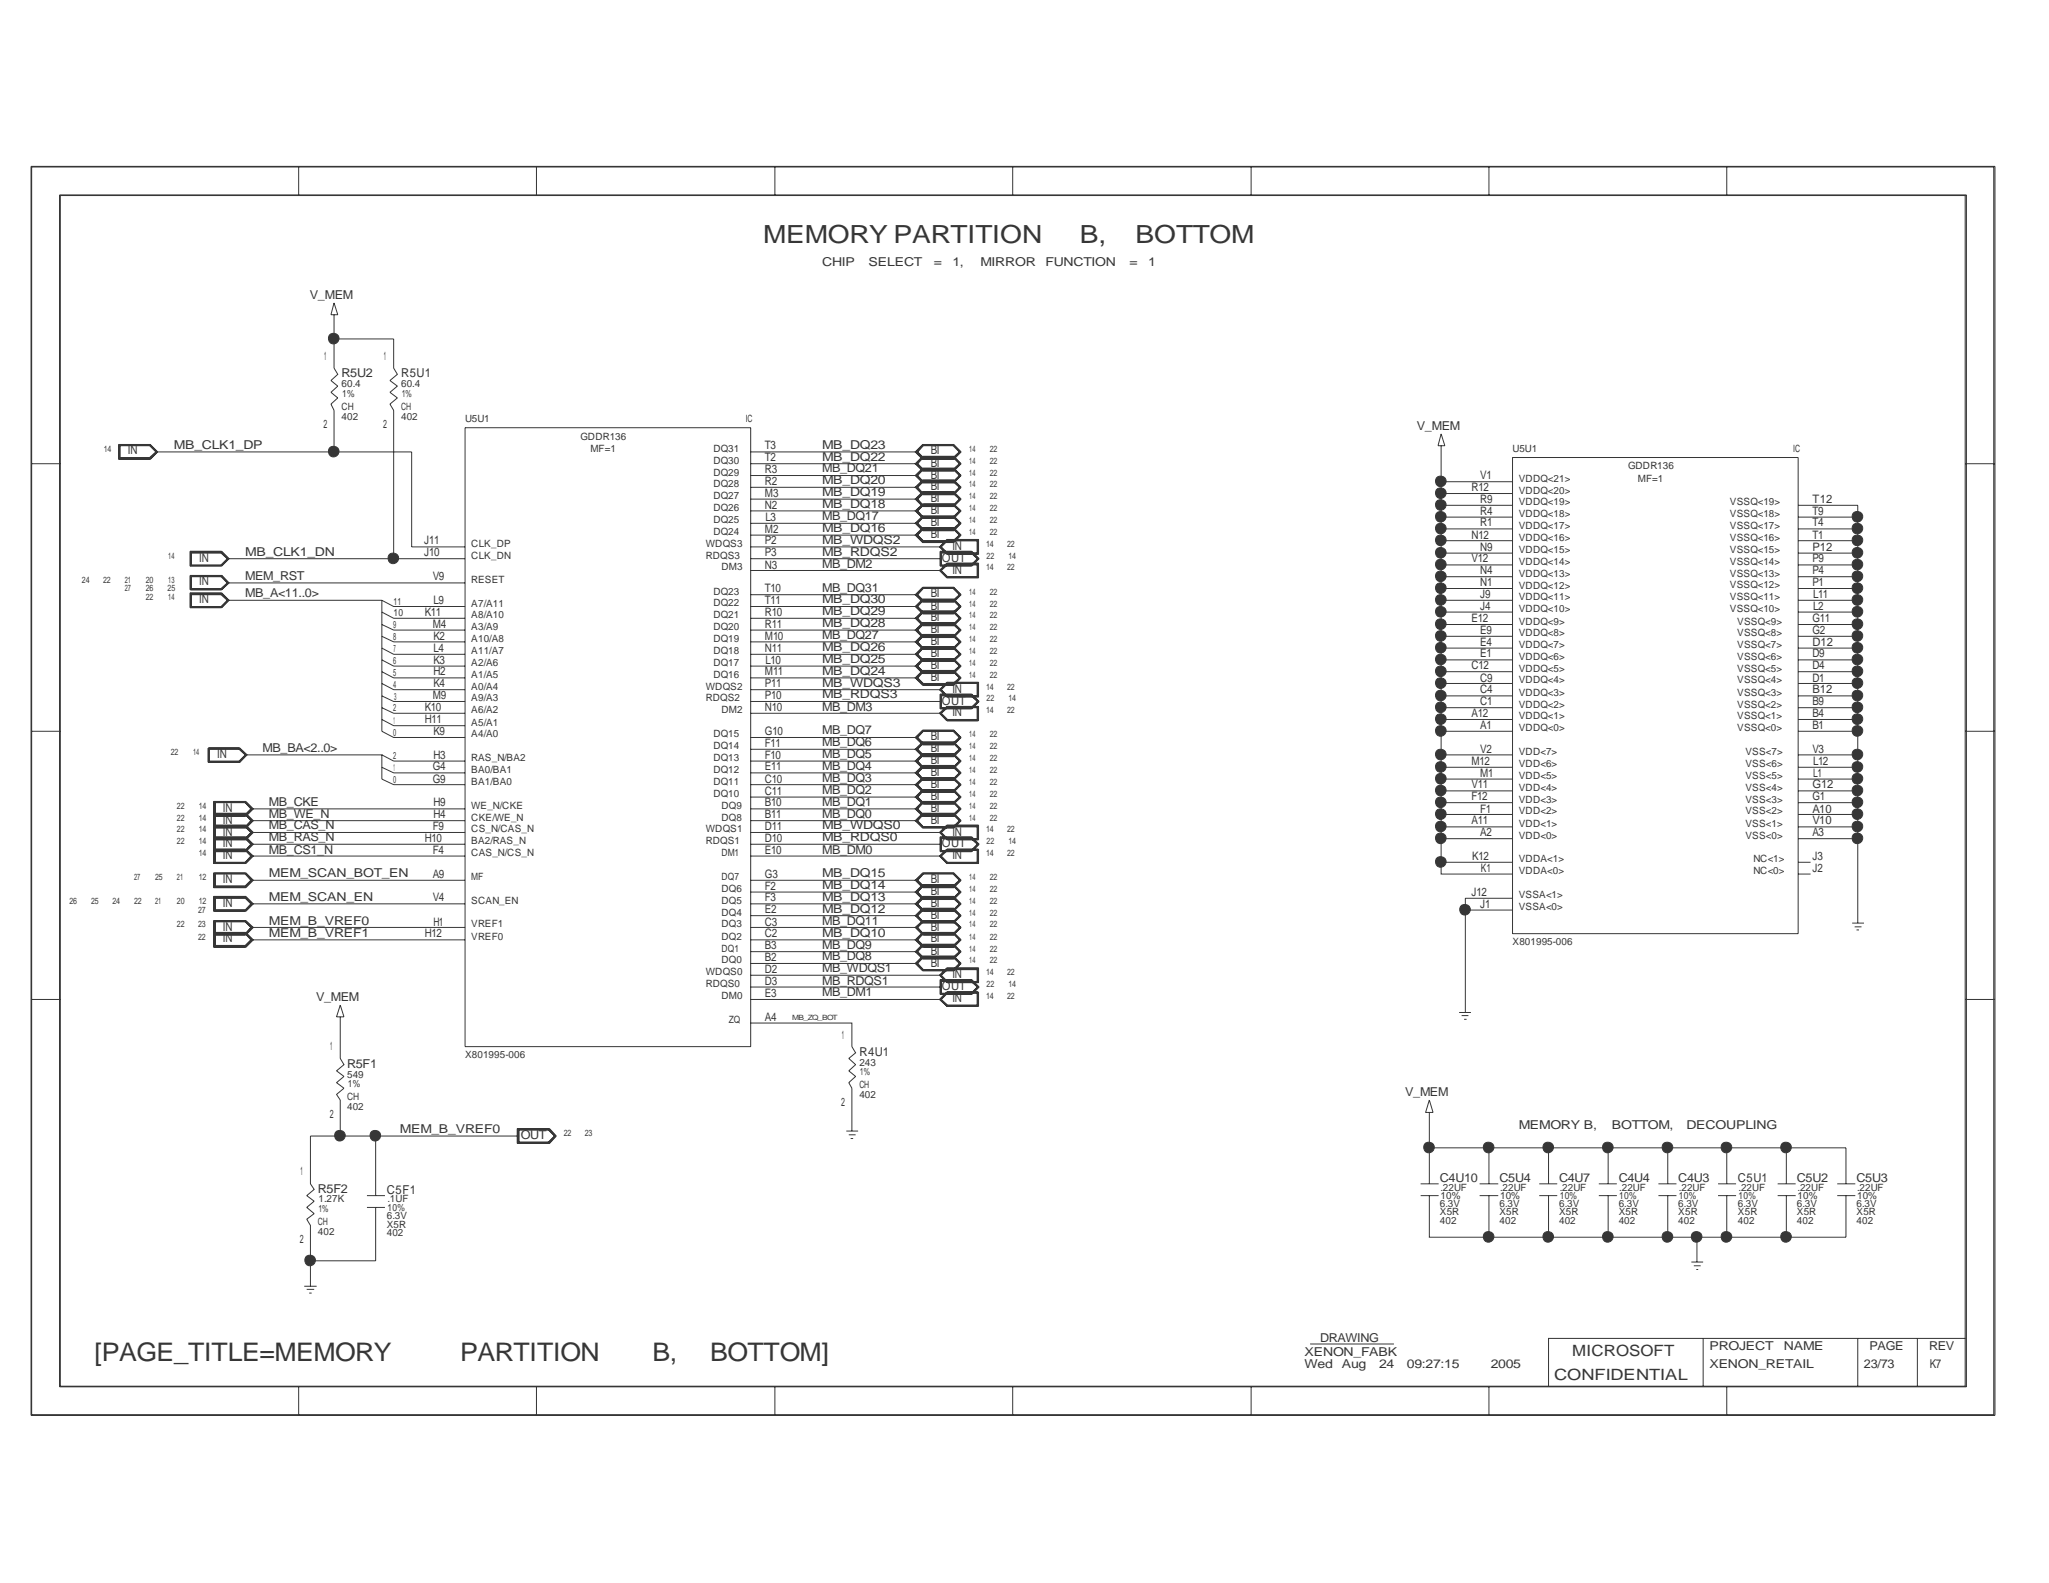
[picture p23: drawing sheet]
<svg xmlns="http://www.w3.org/2000/svg" width="279mm" height="216mm" viewBox="0 0 279 216" stroke-linecap="round" stroke-linejoin="round" font-family="sans-serif">
<defs><g id="words">
<g font-size="3.5" fill="#363539">
<text x="12.9" y="185.6">[PAGE_TITLE=MEMORY</text>
<text x="62.7" y="185.6">PARTITION</text>
<text x="89" y="185.6">B,</text>
<text x="96.8" y="185.6">BOTTOM]</text>
</g>
<g font-size="3.4" fill="#363539">
<text x="104.1" y="33.1">MEMORY PARTITION</text>
<text x="147.2" y="33.1">B,</text>
<text x="154.9" y="33.1">BOTTOM</text>
</g>
<g font-size="2.1" fill="#363539">
<text x="214.4" y="185">MICROSOFT</text>
<text x="211.9" y="188.2">CONFIDENTIAL</text>
</g>
<g font-size="1.7" fill="#363539">
<text x="42.2" y="40.8">V_MEM</text>
<text x="112.1" y="36.3">CHIP</text>
<text x="118.4" y="36.3">SELECT</text>
<text x="127.3" y="36.3">=</text>
<text x="129.9" y="36.3">1,</text>
<text x="133.7" y="36.3">MIRROR</text>
<text x="142.6" y="36.3">FUNCTION</text>
<text x="154" y="36.3">=</text>
<text x="156.5" y="36.3">1</text>
<text x="46.6" y="51.5">R5U2</text>
<text x="54.7" y="51.5">R5U1</text>
<text x="193.2" y="58.7">V_MEM</text>
<text x="17.4" y="62">IN</text>
<text x="23.7" y="61.2">MB_CLK1_DP</text>
<text x="112.1" y="64.4">MB_DQ21</text>
<text x="112.1" y="61.2">MB_DQ23</text>
<text x="112.1" y="62.8">MB_DQ22</text>
<text x="126.9" y="62">BI</text>
<text x="126.9" y="65.3">BI</text>
<text x="126.9" y="63.7">BI</text>
<text x="112.1" y="67.6">MB_DQ19</text>
<text x="112.1" y="69.3">MB_DQ18</text>
<text x="112.1" y="71">MB_DQ17</text>
<text x="112.1" y="66">MB_DQ20</text>
<text x="126.9" y="71.7">BI</text>
<text x="126.9" y="70.1">BI</text>
<text x="126.9" y="68.5">BI</text>
<text x="126.9" y="66.9">BI</text>
<text x="27.2" y="76.6">IN</text>
<text x="33.4" y="75.8">MB_CLK1_DN</text>
<text x="112.1" y="72.6">MB_DQ16</text>
<text x="112.1" y="74.2">MB_WDQS2</text>
<text x="112.1" y="75.8">MB_RDQS2</text>
<text x="112.1" y="77.5">MB_DM2</text>
<text x="126.9" y="73.4">BI</text>
<text x="128.4" y="76.6">OUT</text>
<text x="129.9" y="75">IN</text>
<text x="27.2" y="82.3">IN</text>
<text x="27.2" y="79.8">IN</text>
<text x="33.4" y="79.1">MEM_RST</text>
<text x="33.4" y="81.4">MB_A&lt;11..0&gt;</text>
<text x="112.1" y="82.3">MB_DQ30</text>
<text x="112.1" y="83.9">MB_DQ29</text>
<text x="112.1" y="80.7">MB_DQ31</text>
<text x="126.9" y="83.1">BI</text>
<text x="126.9" y="81.4">BI</text>
<text x="129.9" y="78.2">IN</text>
<text x="112.1" y="85.5">MB_DQ28</text>
<text x="112.1" y="87.2">MB_DQ27</text>
<text x="112.1" y="88.8">MB_DQ26</text>
<text x="126.9" y="86.4">BI</text>
<text x="126.9" y="88">BI</text>
<text x="126.9" y="84.8">BI</text>
<text x="126.9" y="89.6">BI</text>
<text x="112.1" y="95.3">MB_RDQS3</text>
<text x="112.1" y="90.4">MB_DQ25</text>
<text x="112.1" y="92">MB_DQ24</text>
<text x="112.1" y="93.6">MB_WDQS3</text>
<text x="126.9" y="92.9">BI</text>
<text x="126.9" y="91.2">BI</text>
<text x="129.9" y="94.5">IN</text>
<text x="112.1" y="96.9">MB_DM3</text>
<text x="112.1" y="100.2">MB_DQ7</text>
<text x="112.1" y="101.8">MB_DQ6</text>
<text x="126.9" y="100.9">BI</text>
<text x="128.4" y="96.1">OUT</text>
<text x="129.9" y="97.7">IN</text>
<text x="29.6" y="103.4">IN</text>
<text x="35.8" y="102.6">MB_BA&lt;2..0&gt;</text>
<text x="112.1" y="103.4">MB_DQ5</text>
<text x="112.1" y="105">MB_DQ4</text>
<text x="112.1" y="106.7">MB_DQ3</text>
<text x="126.9" y="107.4">BI</text>
<text x="126.9" y="105.8">BI</text>
<text x="126.9" y="102.6">BI</text>
<text x="126.9" y="104.2">BI</text>
<text x="30.4" y="114">IN</text>
<text x="30.4" y="112.4">IN</text>
<text x="30.4" y="110.7">IN</text>
<text x="36.7" y="109.9">MB_CKE</text>
<text x="36.7" y="111.5">MB_WE_N</text>
<text x="36.7" y="113.1">MB_CAS_N</text>
<text x="112.1" y="108.3">MB_DQ2</text>
<text x="112.1" y="109.9">MB_DQ1</text>
<text x="112.1" y="111.5">MB_DQ0</text>
<text x="112.1" y="113.1">MB_WDQS0</text>
<text x="126.9" y="110.7">BI</text>
<text x="126.9" y="112.4">BI</text>
<text x="126.9" y="109.1">BI</text>
<text x="129.9" y="114">IN</text>
<text x="30.4" y="117.2">IN</text>
<text x="30.4" y="115.6">IN</text>
<text x="36.7" y="114.7">MB_RAS_N</text>
<text x="36.7" y="116.4">MB_CS1_N</text>
<text x="36.7" y="119.6">MEM_SCAN_BOT_EN</text>
<text x="112.1" y="116.4">MB_DM0</text>
<text x="112.1" y="119.6">MB_DQ15</text>
<text x="112.1" y="114.7">MB_RDQS0</text>
<text x="128.4" y="115.6">OUT</text>
<text x="129.9" y="117.2">IN</text>
<text x="30.4" y="123.7">IN</text>
<text x="30.4" y="120.5">IN</text>
<text x="36.7" y="122.9">MEM_SCAN_EN</text>
<text x="112.1" y="121.2">MB_DQ14</text>
<text x="112.1" y="122.9">MB_DQ13</text>
<text x="112.1" y="124.5">MB_DQ12</text>
<text x="126.9" y="125.3">BI</text>
<text x="126.9" y="123.7">BI</text>
<text x="126.9" y="122.1">BI</text>
<text x="126.9" y="120.5">BI</text>
<text x="30.4" y="126.9">IN</text>
<text x="30.4" y="128.5">IN</text>
<text x="36.7" y="126.2">MEM_B_VREF0</text>
<text x="36.7" y="127.8">MEM_B_VREF1</text>
<text x="112.1" y="126.2">MB_DQ11</text>
<text x="112.1" y="129.4">MB_DQ9</text>
<text x="112.1" y="131">MB_DQ8</text>
<text x="112.1" y="127.8">MB_DQ10</text>
<text x="126.9" y="131.8">BI</text>
<text x="126.9" y="130.2">BI</text>
<text x="126.9" y="126.9">BI</text>
<text x="126.9" y="128.5">BI</text>
<text x="43.1" y="136.6">V_MEM</text>
<text x="112.1" y="132.6">MB_WDQS1</text>
<text x="112.1" y="135.9">MB_DM1</text>
<text x="112.1" y="134.3">MB_RDQS1</text>
<text x="128.4" y="135">OUT</text>
<text x="129.9" y="136.7">IN</text>
<text x="129.9" y="133.4">IN</text>
<text x="47.3" y="145.6">R5F1</text>
<text x="117.2" y="144">R4U1</text>
<text x="191.6" y="149.5">V_MEM</text>
<text x="54.5" y="154.5">MEM_B_VREF0</text>
<text x="71" y="155.4">OUT</text>
<text x="207.1" y="154">MEMORY B,</text>
<text x="219.8" y="154">BOTTOM,</text>
<text x="230" y="154">DECOUPLING</text>
<text x="196.3" y="161.2">C4U10</text>
<text x="204.5" y="161.2">C5U4</text>
<text x="212.6" y="161.2">C4U7</text>
<text x="220.7" y="161.2">C4U4</text>
<text x="228.9" y="161.2">C4U3</text>
<text x="237" y="161.2">C5U1</text>
<text x="245" y="161.2">C5U2</text>
<text x="253.2" y="161.2">C5U3</text>
<text x="43.3" y="162.6">R5F2</text>
<text x="52.7" y="162.8">C5F1</text>
<text x="177.9" y="184.9">XENON_FABK</text>
<text x="180" y="183">DRAWING</text>
<text x="233.1" y="184.1">PROJECT</text>
<text x="243.2" y="184.1">NAME</text>
<text x="254.9" y="184.1">PAGE</text>
<text x="263.1" y="184.1">REV</text>
<text x="177.9" y="186.5">Wed</text>
<text x="183" y="186.5">Aug</text>
<text x="188" y="186.5">24</text>
<text x="191.9" y="186.5">09:27:15</text>
<text x="203.3" y="186.5">2005</text>
<text x="233.1" y="186.5">XENON_RETAIL</text>
<text x="254.2" y="186.5">23/73</text>
<text x="263.1" y="186.5">K7</text>
</g>
<g font-size="1.6" fill="#363539">
<text x="44.2" y="49.1">1</text>
<text x="52.3" y="49.1">1</text>
<text x="44.1" y="58.3">2</text>
<text x="52.2" y="58.3">2</text>
<text x="104.3" y="61.3">T3</text>
<text x="104.3" y="62.9">T2</text>
<text x="104.3" y="64.5">R3</text>
<text x="201.8" y="65.4">V1</text>
<text x="104.3" y="66.1">R2</text>
<text x="104.3" y="67.7">M3</text>
<text x="104.3" y="69.4">N2</text>
<text x="104.4" y="71">L3</text>
<text x="200.7" y="67">R12</text>
<text x="201.8" y="68.6">R9</text>
<text x="201.8" y="70.2">R4</text>
<text x="201.8" y="71.8">R1</text>
<text x="247.1" y="68.6">T12</text>
<text x="247.1" y="70.2">T9</text>
<text x="247.1" y="71.8">T4</text>
<text x="57.8" y="74.3">J11</text>
<text x="57.8" y="75.9">J10</text>
<text x="104.3" y="74.3">P2</text>
<text x="104.3" y="75.9">P3</text>
<text x="104.3" y="72.6">M2</text>
<text x="104.3" y="77.6">N3</text>
<text x="200.7" y="73.5">N12</text>
<text x="200.7" y="76.7">V12</text>
<text x="201.8" y="75.1">N9</text>
<text x="247.1" y="73.5">T1</text>
<text x="247.1" y="75.1">P12</text>
<text x="247.1" y="76.7">P9</text>
<text x="57.9" y="84">K11</text>
<text x="59" y="79.2">V9</text>
<text x="59.1" y="82.4">L9</text>
<text x="104.3" y="80.8">T10</text>
<text x="104.3" y="82.4">T11</text>
<text x="104.3" y="84">R10</text>
<text x="201.8" y="78.3">N4</text>
<text x="201.8" y="79.9">N1</text>
<text x="201.8" y="81.5">J9</text>
<text x="201.8" y="83.2">J4</text>
<text x="247.1" y="78.3">P4</text>
<text x="247.1" y="79.9">P1</text>
<text x="247.2" y="81.5">L11</text>
<text x="247.2" y="83.2">L2</text>
<text x="59" y="85.6">M4</text>
<text x="59.1" y="88.9">L4</text>
<text x="59.1" y="87.3">K2</text>
<text x="104.3" y="85.6">R11</text>
<text x="104.3" y="87.3">M10</text>
<text x="104.3" y="88.9">N11</text>
<text x="200.7" y="84.8">E12</text>
<text x="201.8" y="86.4">E9</text>
<text x="201.8" y="88.1">E4</text>
<text x="201.8" y="89.7">E1</text>
<text x="247.1" y="84.8">G11</text>
<text x="247.1" y="86.4">G2</text>
<text x="247.1" y="88.1">D12</text>
<text x="247.1" y="89.7">D9</text>
<text x="59" y="95.3">M9</text>
<text x="59.1" y="90.5">K3</text>
<text x="59.1" y="92.1">H2</text>
<text x="59.1" y="93.7">K4</text>
<text x="104.3" y="93.7">P11</text>
<text x="104.3" y="95.3">P10</text>
<text x="104.3" y="92.1">M11</text>
<text x="104.4" y="90.5">L10</text>
<text x="200.7" y="91.3">C12</text>
<text x="201.8" y="93">C9</text>
<text x="201.8" y="94.6">C4</text>
<text x="247.1" y="91.3">D4</text>
<text x="247.1" y="93">D1</text>
<text x="247.1" y="94.6">B12</text>
<text x="57.9" y="97">K10</text>
<text x="57.9" y="98.6">H11</text>
<text x="59.1" y="100.2">K9</text>
<text x="104.3" y="100.2">G10</text>
<text x="104.3" y="101.9">F11</text>
<text x="104.3" y="97">N10</text>
<text x="200.7" y="97.8">A12</text>
<text x="201.8" y="96.2">C1</text>
<text x="201.8" y="99.4">A1</text>
<text x="247.1" y="96.2">B9</text>
<text x="247.1" y="97.8">B4</text>
<text x="247.1" y="99.4">B1</text>
<text x="59" y="106.8">G9</text>
<text x="59" y="105.1">G4</text>
<text x="59.1" y="103.5">H3</text>
<text x="104.3" y="103.5">F10</text>
<text x="104.3" y="105.1">E11</text>
<text x="104.3" y="106.8">C10</text>
<text x="200.7" y="104.3">M12</text>
<text x="200.7" y="107.5">V11</text>
<text x="201.8" y="102.7">V2</text>
<text x="201.8" y="105.9">M1</text>
<text x="247.1" y="102.7">V3</text>
<text x="247.1" y="107.5">G12</text>
<text x="247.2" y="105.9">L1</text>
<text x="247.2" y="104.3">L12</text>
<text x="59" y="113.2">F9</text>
<text x="59.1" y="110">H9</text>
<text x="59.1" y="111.6">H4</text>
<text x="104.3" y="113.2">D11</text>
<text x="104.3" y="110">B10</text>
<text x="104.3" y="111.6">B11</text>
<text x="104.3" y="108.4">C11</text>
<text x="200.7" y="109.1">F12</text>
<text x="200.7" y="112.4">A11</text>
<text x="201.8" y="110.8">F1</text>
<text x="247.1" y="109.1">G1</text>
<text x="247.1" y="110.8">A10</text>
<text x="247.1" y="112.4">V10</text>
<text x="57.9" y="114.8">H10</text>
<text x="59" y="119.7">A9</text>
<text x="59" y="116.5">F4</text>
<text x="104.3" y="114.8">D10</text>
<text x="104.3" y="119.7">G3</text>
<text x="104.3" y="116.5">E10</text>
<text x="200.7" y="117.3">K12</text>
<text x="201.8" y="114">A2</text>
<text x="201.9" y="118.9">K1</text>
<text x="247.1" y="114">A3</text>
<text x="247.1" y="117.3">J3</text>
<text x="247.1" y="118.9">J2</text>
<text x="59" y="122.9">V4</text>
<text x="104.3" y="121.3">F2</text>
<text x="104.3" y="122.9">F3</text>
<text x="104.3" y="124.5">E2</text>
<text x="200.7" y="122.2">J12</text>
<text x="201.8" y="123.8">J1</text>
<text x="57.9" y="127.8">H12</text>
<text x="59.1" y="126.2">H1</text>
<text x="104.3" y="126.2">C3</text>
<text x="104.3" y="127.8">C2</text>
<text x="104.3" y="129.5">B3</text>
<text x="104.3" y="131.1">B2</text>
<text x="104.3" y="132.7">D2</text>
<text x="104.3" y="134.4">D3</text>
<text x="104.3" y="136">E3</text>
<text x="45" y="143.3">1</text>
<text x="104.3" y="139.2">A4</text>
<text x="114.8" y="141.6">1</text>
<text x="45" y="152.5">2</text>
<text x="114.7" y="150.9">2</text>
<text x="41" y="160.3">1</text>
<text x="40.9" y="169.6">2</text>
</g>
<g font-size="1.4" fill="#363539">
<text x="46.6" y="52.8">60.4</text>
<text x="54.7" y="52.8">60.4</text>
<text x="46.6" y="57.2">402</text>
<text x="46.6" y="56">CH</text>
<text x="46.7" y="54.1">1%</text>
<text x="54.7" y="57.2">402</text>
<text x="54.7" y="56">CH</text>
<text x="54.8" y="54.1">1%</text>
<text x="63.4" y="57.6">U5U1</text>
<text x="79.2" y="59.9">GDDR136</text>
<text x="101.7" y="57.6">IC</text>
<text x="80.5" y="61.6">MF=1</text>
<text x="97.3" y="64.9">DQ29</text>
<text x="97.3" y="63.2">DQ30</text>
<text x="97.3" y="61.6">DQ31</text>
<text x="206.2" y="61.6">U5U1</text>
<text x="207.1" y="65.7">VDDQ&lt;21&gt;</text>
<text x="222" y="64">GDDR136</text>
<text x="223.4" y="65.7">MF=1</text>
<text x="244.5" y="61.6">IC</text>
<text x="97.3" y="66.5">DQ28</text>
<text x="97.3" y="71.4">DQ25</text>
<text x="97.3" y="69.7">DQ26</text>
<text x="97.3" y="68.1">DQ27</text>
<text x="207.1" y="67.3">VDDQ&lt;20&gt;</text>
<text x="207.1" y="68.9">VDDQ&lt;19&gt;</text>
<text x="207.1" y="70.5">VDDQ&lt;18&gt;</text>
<text x="235.9" y="68.9">VSSQ&lt;19&gt;</text>
<text x="235.9" y="70.5">VSSQ&lt;18&gt;</text>
<text x="64.3" y="76.2">CLK_DN</text>
<text x="64.3" y="74.6">CLK_DP</text>
<text x="96.3" y="76.2">RDQS3</text>
<text x="96.3" y="74.6">WDQS3</text>
<text x="97.3" y="73">DQ24</text>
<text x="98.4" y="77.8">DM3</text>
<text x="207.1" y="77">VDDQ&lt;14&gt;</text>
<text x="207.1" y="75.4">VDDQ&lt;15&gt;</text>
<text x="207.1" y="73.7">VDDQ&lt;16&gt;</text>
<text x="207.1" y="72.1">VDDQ&lt;17&gt;</text>
<text x="235.9" y="77">VSSQ&lt;14&gt;</text>
<text x="235.9" y="75.4">VSSQ&lt;15&gt;</text>
<text x="235.9" y="73.7">VSSQ&lt;16&gt;</text>
<text x="235.9" y="72.1">VSSQ&lt;17&gt;</text>
<text x="53.7" y="82.5">11</text>
<text x="64.3" y="82.7">A7/A11</text>
<text x="64.3" y="79.5">RESET</text>
<text x="97.3" y="82.7">DQ22</text>
<text x="97.3" y="81.1">DQ23</text>
<text x="207.1" y="81.9">VDDQ&lt;11&gt;</text>
<text x="207.1" y="80.3">VDDQ&lt;12&gt;</text>
<text x="207.1" y="83.5">VDDQ&lt;10&gt;</text>
<text x="207.1" y="78.7">VDDQ&lt;13&gt;</text>
<text x="235.9" y="83.5">VSSQ&lt;10&gt;</text>
<text x="235.9" y="81.9">VSSQ&lt;11&gt;</text>
<text x="235.9" y="80.3">VSSQ&lt;12&gt;</text>
<text x="235.9" y="78.7">VSSQ&lt;13&gt;</text>
<text x="53.6" y="85.7">9</text>
<text x="53.6" y="87.3">8</text>
<text x="53.7" y="84.1">10</text>
<text x="53.7" y="88.9">7</text>
<text x="64.3" y="89.2">A11/A7</text>
<text x="64.3" y="87.5">A10/A8</text>
<text x="64.3" y="85.9">A3/A9</text>
<text x="64.3" y="84.3">A8/A10</text>
<text x="97.3" y="89.2">DQ18</text>
<text x="97.3" y="87.5">DQ19</text>
<text x="97.3" y="85.9">DQ20</text>
<text x="97.3" y="84.3">DQ21</text>
<text x="207.1" y="85.2">VDDQ&lt;9&gt;</text>
<text x="207.1" y="86.8">VDDQ&lt;8&gt;</text>
<text x="207.1" y="88.4">VDDQ&lt;7&gt;</text>
<text x="236.9" y="88.4">VSSQ&lt;7&gt;</text>
<text x="236.9" y="86.8">VSSQ&lt;8&gt;</text>
<text x="236.9" y="85.2">VSSQ&lt;9&gt;</text>
<text x="53.6" y="90.6">6</text>
<text x="53.6" y="92.2">5</text>
<text x="53.6" y="93.8">4</text>
<text x="53.8" y="95.4">3</text>
<text x="64.3" y="95.7">A9/A3</text>
<text x="64.3" y="94.1">A0/A4</text>
<text x="64.3" y="92.5">A1/A5</text>
<text x="64.3" y="90.8">A2/A6</text>
<text x="96.3" y="95.7">RDQS2</text>
<text x="96.3" y="94.1">WDQS2</text>
<text x="97.3" y="92.5">DQ16</text>
<text x="97.3" y="90.8">DQ17</text>
<text x="207.1" y="90">VDDQ&lt;6&gt;</text>
<text x="207.1" y="94.9">VDDQ&lt;3&gt;</text>
<text x="207.1" y="93.2">VDDQ&lt;4&gt;</text>
<text x="207.1" y="91.6">VDDQ&lt;5&gt;</text>
<text x="236.9" y="94.9">VSSQ&lt;3&gt;</text>
<text x="236.9" y="93.2">VSSQ&lt;4&gt;</text>
<text x="236.9" y="91.6">VSSQ&lt;5&gt;</text>
<text x="236.9" y="90">VSSQ&lt;6&gt;</text>
<text x="53.6" y="97">2</text>
<text x="53.6" y="100.3">0</text>
<text x="53.7" y="98.7">1</text>
<text x="64.3" y="97.3">A6/A2</text>
<text x="64.3" y="100.6">A4/A0</text>
<text x="64.3" y="99">A5/A1</text>
<text x="97.3" y="100.6">DQ15</text>
<text x="98.4" y="97.3">DM2</text>
<text x="207.1" y="99.7">VDDQ&lt;0&gt;</text>
<text x="207.1" y="98.1">VDDQ&lt;1&gt;</text>
<text x="207.1" y="96.5">VDDQ&lt;2&gt;</text>
<text x="236.9" y="99.7">VSSQ&lt;0&gt;</text>
<text x="236.9" y="98.1">VSSQ&lt;1&gt;</text>
<text x="236.9" y="96.5">VSSQ&lt;2&gt;</text>
<text x="53.6" y="103.5">2</text>
<text x="53.6" y="106.8">0</text>
<text x="53.7" y="105.2">1</text>
<text x="64.3" y="107">BA1/BA0</text>
<text x="64.3" y="105.4">BA0/BA1</text>
<text x="64.3" y="103.8">RAS_N/BA2</text>
<text x="97.3" y="107">DQ11</text>
<text x="97.3" y="105.4">DQ12</text>
<text x="97.3" y="103.8">DQ13</text>
<text x="97.3" y="102.2">DQ14</text>
<text x="207.1" y="107.9">VDD&lt;4&gt;</text>
<text x="207.1" y="106.3">VDD&lt;5&gt;</text>
<text x="207.1" y="104.6">VDD&lt;6&gt;</text>
<text x="207.1" y="103">VDD&lt;7&gt;</text>
<text x="238" y="107.9">VSS&lt;4&gt;</text>
<text x="238" y="106.3">VSS&lt;5&gt;</text>
<text x="238" y="104.6">VSS&lt;6&gt;</text>
<text x="238" y="103">VSS&lt;7&gt;</text>
<text x="64.3" y="113.5">CS_N/CAS_N</text>
<text x="64.3" y="111.9">CKE/WE_N</text>
<text x="64.3" y="110.3">WE_N/CKE</text>
<text x="96.3" y="113.5">WDQS1</text>
<text x="97.3" y="108.7">DQ10</text>
<text x="98.4" y="111.9">DQ8</text>
<text x="98.4" y="110.3">DQ9</text>
<text x="207.1" y="109.5">VDD&lt;3&gt;</text>
<text x="207.1" y="112.8">VDD&lt;1&gt;</text>
<text x="207.1" y="111.1">VDD&lt;2&gt;</text>
<text x="238" y="112.8">VSS&lt;1&gt;</text>
<text x="238" y="111.1">VSS&lt;2&gt;</text>
<text x="238" y="109.5">VSS&lt;3&gt;</text>
<text x="64.3" y="116.8">CAS_N/CS_N</text>
<text x="64.3" y="115.1">BA2/RAS_N</text>
<text x="96.3" y="115.1">RDQS1</text>
<text x="98.4" y="116.8">DM1</text>
<text x="207.1" y="119.2">VDDA&lt;0&gt;</text>
<text x="207.1" y="117.6">VDDA&lt;1&gt;</text>
<text x="207.1" y="114.4">VDD&lt;0&gt;</text>
<text x="238" y="114.4">VSS&lt;0&gt;</text>
<text x="239.1" y="119.2">NC&lt;0&gt;</text>
<text x="239.1" y="117.6">NC&lt;1&gt;</text>
<text x="64.3" y="120.1">MF</text>
<text x="64.3" y="123.3">SCAN_EN</text>
<text x="98.4" y="124.9">DQ4</text>
<text x="98.4" y="123.3">DQ5</text>
<text x="98.4" y="121.7">DQ6</text>
<text x="98.4" y="120.1">DQ7</text>
<text x="207.1" y="124.1">VSSA&lt;0&gt;</text>
<text x="207.1" y="122.5">VSSA&lt;1&gt;</text>
<text x="64.3" y="128.2">VREF0</text>
<text x="64.3" y="126.5">VREF1</text>
<text x="98.4" y="131.4">DQ0</text>
<text x="98.4" y="129.8">DQ1</text>
<text x="98.4" y="128.2">DQ2</text>
<text x="98.4" y="126.5">DQ3</text>
<text x="206.2" y="128.9">X801995-006</text>
<text x="96.3" y="134.6">RDQS0</text>
<text x="96.3" y="133">WDQS0</text>
<text x="98.4" y="136.3">DM0</text>
<text x="99.4" y="139.5">ZQ</text>
<text x="47.3" y="147">549</text>
<text x="47.4" y="148.3">1%</text>
<text x="63.4" y="144.4">X801995-006</text>
<text x="117.2" y="148.4">CH</text>
<text x="117.2" y="149.8">402</text>
<text x="117.2" y="145.4">243</text>
<text x="117.3" y="146.6">1%</text>
<text x="47.3" y="150">CH</text>
<text x="47.3" y="151.4">402</text>
<text x="43.3" y="167.1">CH</text>
<text x="43.4" y="164">1.27K</text>
<text x="43.4" y="165.4">1%</text>
<text x="52.7" y="166.3">6.3V</text>
<text x="52.7" y="167.5">X5R</text>
<text x="52.8" y="165.2">10%</text>
<text x="52.8" y="164">.1UF</text>
<text x="196.3" y="164.7">6.3V</text>
<text x="196.3" y="165.8">X5R</text>
<text x="196.3" y="167">402</text>
<text x="196.4" y="163.6">10%</text>
<text x="196.4" y="162.4">.22UF</text>
<text x="204.5" y="165.8">X5R</text>
<text x="204.5" y="167">402</text>
<text x="204.5" y="164.7">6.3V</text>
<text x="204.6" y="163.6">10%</text>
<text x="204.6" y="162.4">.22UF</text>
<text x="212.6" y="167">402</text>
<text x="212.6" y="165.8">X5R</text>
<text x="212.6" y="164.7">6.3V</text>
<text x="212.7" y="163.6">10%</text>
<text x="212.7" y="162.4">.22UF</text>
<text x="220.7" y="167">402</text>
<text x="220.7" y="164.7">6.3V</text>
<text x="220.7" y="165.8">X5R</text>
<text x="220.8" y="163.6">10%</text>
<text x="220.8" y="162.4">.22UF</text>
<text x="228.9" y="164.7">6.3V</text>
<text x="228.9" y="167">402</text>
<text x="228.9" y="165.8">X5R</text>
<text x="228.9" y="163.6">10%</text>
<text x="228.9" y="162.4">.22UF</text>
<text x="237" y="164.7">6.3V</text>
<text x="237" y="165.8">X5R</text>
<text x="237" y="167">402</text>
<text x="237.1" y="163.6">10%</text>
<text x="237.1" y="162.4">.22UF</text>
<text x="245" y="164.7">6.3V</text>
<text x="245" y="165.8">X5R</text>
<text x="245" y="167">402</text>
<text x="245.1" y="163.6">10%</text>
<text x="245.1" y="162.4">.22UF</text>
<text x="253.2" y="164.7">6.3V</text>
<text x="253.2" y="165.8">X5R</text>
<text x="253.2" y="167">402</text>
<text x="253.2" y="163.6">10%</text>
<text x="253.2" y="162.4">.22UF</text>
<text x="43.3" y="168.4">402</text>
<text x="52.7" y="168.6">402</text>
</g>
<g font-size="1.2" fill="#363539">
<text x="14.1" y="61.6">14</text>
<text x="132.2" y="64.9">14</text>
<text x="132.2" y="63.2">14</text>
<text x="132.2" y="61.6">14</text>
<text x="135" y="63.2">22</text>
<text x="135" y="64.9">22</text>
<text x="135" y="61.6">22</text>
<text x="132.2" y="68.1">14</text>
<text x="132.2" y="69.7">14</text>
<text x="132.2" y="71.4">14</text>
<text x="132.2" y="66.5">14</text>
<text x="135" y="68.1">22</text>
<text x="135" y="69.7">22</text>
<text x="135" y="71.4">22</text>
<text x="135" y="66.5">22</text>
<text x="22.9" y="76.2">14</text>
<text x="132.2" y="73">14</text>
<text x="134.5" y="77.8">14</text>
<text x="134.5" y="74.6">14</text>
<text x="134.5" y="76.2">22</text>
<text x="135" y="73">22</text>
<text x="137.3" y="77.8">22</text>
<text x="137.3" y="74.6">22</text>
<text x="137.5" y="76.2">14</text>
<text x="11.2" y="79.5">24</text>
<text x="14.1" y="79.5">22</text>
<text x="17" y="79.5">21</text>
<text x="17" y="80.6">27</text>
<text x="19.9" y="81.9">22</text>
<text x="19.9" y="79.5">20</text>
<text x="19.9" y="80.6">26</text>
<text x="22.9" y="80.6">25</text>
<text x="22.9" y="81.9">14</text>
<text x="22.9" y="79.5">13</text>
<text x="132.2" y="81.1">14</text>
<text x="132.2" y="82.7">14</text>
<text x="135" y="81.1">22</text>
<text x="135" y="82.7">22</text>
<text x="132.2" y="84.3">14</text>
<text x="132.2" y="85.9">14</text>
<text x="132.2" y="87.5">14</text>
<text x="132.2" y="89.2">14</text>
<text x="135" y="84.3">22</text>
<text x="135" y="85.9">22</text>
<text x="135" y="87.5">22</text>
<text x="135" y="89.2">22</text>
<text x="132.2" y="90.8">14</text>
<text x="132.2" y="92.5">14</text>
<text x="134.5" y="94.1">14</text>
<text x="134.5" y="95.7">22</text>
<text x="135" y="90.8">22</text>
<text x="135" y="92.5">22</text>
<text x="137.3" y="94.1">22</text>
<text x="137.5" y="95.7">14</text>
<text x="132.2" y="100.6">14</text>
<text x="134.5" y="97.3">14</text>
<text x="135" y="100.6">22</text>
<text x="137.3" y="97.3">22</text>
<text x="23.3" y="103">22</text>
<text x="26.3" y="103">14</text>
<text x="132.2" y="102.2">14</text>
<text x="132.2" y="103.8">14</text>
<text x="132.2" y="105.4">14</text>
<text x="132.2" y="107">14</text>
<text x="135" y="102.2">22</text>
<text x="135" y="103.8">22</text>
<text x="135" y="105.4">22</text>
<text x="135" y="107">22</text>
<text x="24.1" y="110.3">22</text>
<text x="24.1" y="111.9">22</text>
<text x="24.1" y="113.5">22</text>
<text x="27.1" y="110.3">14</text>
<text x="27.1" y="111.9">14</text>
<text x="27.1" y="113.5">14</text>
<text x="132.2" y="108.7">14</text>
<text x="132.2" y="110.3">14</text>
<text x="132.2" y="111.9">14</text>
<text x="134.5" y="113.5">14</text>
<text x="135" y="108.7">22</text>
<text x="135" y="110.3">22</text>
<text x="135" y="111.9">22</text>
<text x="137.3" y="113.5">22</text>
<text x="24.1" y="115.1">22</text>
<text x="27.1" y="115.1">14</text>
<text x="27.1" y="116.8">14</text>
<text x="134.5" y="116.8">14</text>
<text x="134.5" y="115.1">22</text>
<text x="137.3" y="116.8">22</text>
<text x="137.5" y="115.1">14</text>
<text x="9.5" y="123.3">26</text>
<text x="12.4" y="123.3">25</text>
<text x="15.3" y="123.3">24</text>
<text x="18.3" y="123.3">22</text>
<text x="18.3" y="120.1">27</text>
<text x="21.2" y="123.3">21</text>
<text x="21.2" y="120.1">25</text>
<text x="24.1" y="123.3">20</text>
<text x="24.1" y="120.1">21</text>
<text x="27" y="124.5">27</text>
<text x="27.1" y="123.3">12</text>
<text x="27.1" y="120.1">12</text>
<text x="132.2" y="120.1">14</text>
<text x="132.2" y="121.7">14</text>
<text x="132.2" y="123.3">14</text>
<text x="132.2" y="124.9">14</text>
<text x="135" y="120.1">22</text>
<text x="135" y="121.7">22</text>
<text x="135" y="123.3">22</text>
<text x="135" y="124.9">22</text>
<text x="24.1" y="126.5">22</text>
<text x="27" y="126.5">23</text>
<text x="27" y="128.2">22</text>
<text x="132.2" y="126.5">14</text>
<text x="132.2" y="129.8">14</text>
<text x="132.2" y="131.4">14</text>
<text x="132.2" y="128.2">14</text>
<text x="135" y="126.5">22</text>
<text x="135" y="129.8">22</text>
<text x="135" y="131.4">22</text>
<text x="135" y="128.2">22</text>
<text x="134.5" y="133">14</text>
<text x="134.5" y="136.3">14</text>
<text x="134.5" y="134.6">22</text>
<text x="137.3" y="133">22</text>
<text x="137.3" y="136.3">22</text>
<text x="137.5" y="134.6">14</text>
<text x="76.9" y="154.9">22</text>
<text x="79.8" y="154.9">23</text>
</g>
<text font-size="1" fill="#363539" x="108" y="139.1">MB_ZQ_BOT</text>
</g></defs>
<g fill="none" stroke="#363539" stroke-width=".14">
<path d="M4.2 22.7h267.8v170.3h-267.8zM4.3 22.8h267.6v170.2h-267.6zM8.1 26.6h260v162.5h-260zM8.2 26.7h259.8v162.4h-259.8zM40.7 22.7v4M73.2 22.7v4M105.7 22.7v4M138.1 22.7v4M170.6 22.7v4M203 22.7v4M235.5 22.7v4M45.6 41.3l.5 1.6h-1z"/>
<path d="M45.6 42.9v3.3M63.4 58.3h39v84.4h-39zM196.5 59.2l.5 1.6h-.9zM4.2 63.2h4M16.2 60.6h4.3l1 1-1 1.1h-4.3zM16.3 60.7h4.2l.9 .9-.9 1h-4.2zM16.3 60.8h4.1l.9 .8M16.3 60.7v1.8h4.2l.8-.9-.8-.9M21.3 61.6h24.3M21.3 61.6l-.9 .8h-4.1M25.9 75.2h4.3l1 1-1 1h-4.3zM26 75.3h4.2l1 .9-1 .9h-4.2z"/>
<path d="M26 78.5v1.9M26.1 75.4h4l.9 .8M26.1 77.1v-1.7h4.1l.9 .8-.9 .9M26.1 78.7h4l.9 .8M26.1 78.6h4.1l.9 .9-.9 .8h-4.1zM30.2 78.5h-4.3v1.9h4.3M30.2 78.5l1 1-1 .9M31 76.2l-.9 .8h-4M31 76.2h32.4M31 79.5l-.9 .8h-4M31 79.5h32.4M63.4 74.6h-7.3v-13h-10.5v-5.6l-.5-.9 1-.8-1-.8 1-.8-1-.8 1-.8-.5-.9v-4h8.1v4l.5 .9-1 .8 1 .8-1 .8 1 .8-1 .8 .5 .9v20.2"/>
<path d="M102.4 61.6h22.7M102.4 63.2h22.7M102.4 64.9h22.7M102.4 66.5h22.7M102.4 68.1h22.7M102.4 69.7h22.7M102.4 71.4h22.7M102.4 73h22.7M102.4 74.6h26M102.4 76.2h26M102.4 77.8h26M124.8 61.6l1-1h4.2l1.1 1-1.1 1.1h-4.2z"/>
<path d="M124.8 63.2l1-1h4.2l1.1 1-1.1 1.1h-4.2zM124.8 64.9l1-1.1h4.2l1.1 1.1-1.1 1h-4.2zM124.8 66.5l1-1.1h4.2l1.1 1.1-1.1 1h-4.2zM124.8 68.1l1-1h4.2l1.1 1-1.1 1h-4.2zM124.8 69.7l1-1h4.2l1.1 1-1.1 1h-4.2zM124.8 71.4l1-1h4.2l1.1 1-1.1 1h-4.2zM124.8 73l1-1h4.2l1.1 1-1.1 1h-4.2zM124.9 61.6l1-.9h4.1l1 .9-1 1h-4.1zM124.9 63.2l1-.9h4.1l1 .9-1 1h-4.1zM124.9 64.9l1-1h4.1l1 1-1 .9h-4.1zM124.9 66.5l1-1h4.1l1 1-1 .9h-4.1zM124.9 68.1l1-1h4.1l1 1-1 .9h-4.1z"/>
<path d="M124.9 69.7l1-1h4.1l1 1-1 1h-4.1zM124.9 71.4l1-1h4.1l1 1-1 .9h-4.1zM124.9 73l1-.9h4.1l1 .9-1 .9h-4.1zM125.1 68.1l.8-.9h4.1l.9 .9-.9 .9h-4.1zM125.1 69.7l.8-.9h4.1l.9 .9-.9 .9h-4.1zM125.1 71.4l.8 .7M125.9 60.8h4.1l.8 .8-.8 .8h-4.1l-.8-.8zM125.9 60.7h4.1l.9 .9-.9 .9h-4.1l-.8-.9zM125.9 62.4h4.1l.8 .8-.8 .8h-4.1M125.9 62.3h4.1l.9 .9-.9 .9h-4.1l-.8-.9zM125.9 62.4l-.8 .8 .8 .8M125.9 64h4.1l.8 .9-.8 .8h-4.1"/>
<path d="M125.9 64h4.1l.9 .9-.9 .8h-4.1M125.9 64l-.8 .9 .8 .8M125.9 65.7h4.1l.8 .8-.8 .8h-4.1M125.9 65.6h4.1l.9 .9-.9 .9h-4.1l-.8-.9zM125.9 65.7l-.8 .8 .8 .8M125.9 67.3h4.1l.8 .8-.8 .8h-4.1M125.9 67.3l-.8 .8 .8 .8M125.9 68.9h4.1l.8 .8-.8 .8h-4.1M125.9 68.9l-.8 .8 .8 .8M125.9 70.5h4.1l.8 .9-.8 .7h-4.1M125.9 70.4h4.1l.9 1-.9 .8h-4.1l-.8-.8zM125.9 72.1h4.1l.8 .9-.8 .7h-4.1l-.8-.7z"/>
<path d="M125.9 72.1h4.1l.9 .9-.9 .8h-4.1l-.8-.8zM125.9 70.5l-.8 .9M128.1 74.6l1-1h4.3v2h-4.3zM128.1 77.8l1-1h4.3v2h-4.3zM128.2 75.2h4.3l1 1-1 1h-4.3zM128.3 75.3h4.2l.9 .9-.9 .9h-4.2zM128.3 75.4h4.1l.9 .8-.9 .9M129.1 75.4l-.8-.8 .8-.9h4.2v1.7h-4.9v1.6h4.9M129.1 73.7h4.2v1.8h-4.2l-.9-.9zM129.1 76.9h4.2v1.8h-4.2l-.9-.9zM129.1 78.7l-.8-.9 .8-.8h4.2v1.7M129.2 73.7l-.8 .9 .8 .8"/>
<path d="M129.2 77l-.8 .8 .8 .9h4.1M132.4 75.4l.9 .8-.9 .8M196.5 60.8v4.9M196.5 67.3v25.9M196.5 75.4h9.7M196.5 73.7h9.7M196.5 77h9.7M196.5 78.7h9.7M196.5 68.9h9.7M196.5 70.5h9.7M196.5 72.1h9.7M196.5 67.3h9.7"/>
<path d="M206.2 65.7h-9.7v1.6M206.2 62.4h39v64.9h-39zM245.2 68.9h8.1v26M245.2 75.4h8.1M245.2 73.7h8.1M245.2 77h8.1M245.2 78.7h8.1M245.2 70.5h8.1M245.2 72.1h8.1M268 63.2h4M4.2 99.7h4M25.9 80.9h4.3l1 1-1 1h-4.3z"/>
<path d="M26 80.9h4.2l1 1-1 .9h-4.2zM26.1 81.1h4l.9 .8M26.1 82.8v-1.8h4.1l.9 .9-.9 .9M31 81.9l-.9 .8h-4M31 81.9h21.1M52.1 81.9l1.6 .8h9.7M52.1 83.5l1.6 .8h9.7M52.1 86.8l1.6 .7h9.7M52.1 85.2l1.6 .7h9.7M52.1 88.4l1.6 .8h9.7M52.1 90l1.6 .8h9.7M52.1 91.6l1.6 .9h9.7"/>
<path d="M52.1 93.2l1.6 .9h9.7M52.1 94.9l1.6 .8h9.7M52.1 96.5l1.6 .8h9.7M52.1 81.9v17.8l1.6 .9h9.7M52.1 98.1l1.6 .9h9.7M102.4 81.1h22.7M102.4 82.7h22.7M102.4 84.3h22.7M102.4 87.5h22.7M102.4 85.9h22.7M102.4 89.2h22.7M102.4 90.8h22.7"/>
<path d="M102.4 92.5h22.7M102.4 94.1h26M102.4 95.7h26M102.4 97.3h26M124.8 81.1l1-1h4.2l1.1 1-1.1 1h-4.2zM124.8 82.7l1-1h4.2l1.1 1-1.1 1h-4.2zM124.8 84.3l1-1h4.2l1.1 1-1.1 1h-4.2zM124.8 87.5l1-1h4.2l1.1 1-1.1 1.1h-4.2zM124.8 85.9l1-1h4.2l1.1 1-1.1 1.1h-4.2zM124.8 89.2l1-1h4.2l1.1 1-1.1 1h-4.2zM124.8 90.8l1-1h4.2l1.1 1-1.1 1.1h-4.2zM124.8 92.5l1-1.1h4.2l1.1 1.1-1.1 1h-4.2z"/>
<path d="M124.9 81.1l1-.9h4.1l1 .9-1 .9h-4.1zM124.9 82.7l1-.9h4.1l1 .9-1 1h-4.1zM124.9 84.3l1-.9h4.1l1 .9-1 1h-4.1zM124.9 87.5l1-.9h4.1l1 .9-1 1h-4.1zM124.9 85.9l1-.9h4.1l1 .9-1 1h-4.1zM124.9 89.2l1-1h4.1l1 1-1 1h-4.1zM124.9 90.8l1-.9h4.1l1 .9-1 1h-4.1zM124.9 92.5l1-1h4.1l1 1-1 .9h-4.1zM125.1 87.5l.8-.8h4.1l.9 .8-.9 1h-4.1zM125.1 85.9l.8-.8h4.1l.9 .8-.9 1h-4.1zM125.9 80.3h4.1l.8 .8-.8 .8h-4.1l-.8-.8zM125.9 80.2h4.1l.9 .9-.9 .9h-4.1l-.8-.9z"/>
<path d="M125.9 81.9h4.1l.8 .8-.8 .8h-4.1M125.9 81.9h4.1l.9 .8-.9 .9h-4.1l-.8-.9zM125.9 81.9l-.8 .8 .8 .8M125.9 83.5h4.1l.8 .8-.8 .9h-4.1M125.9 83.5h4.1l.9 .8-.9 .9h-4.1M125.9 83.5l-.8 .8 .8 .9M125.9 86.8h4.1l.8 .7-.8 .9h-4.1M125.9 86.8l-.8 .7 .8 .9M125.9 85.2h4.1l.8 .7-.8 .9h-4.1M125.9 85.2l-.8 .7 .8 .9M125.9 88.4h4.1l.8 .8-.8 .8h-4.1M125.9 88.3h4.1l.9 .9-.9 .9h-4.1l-.8-.9z"/>
<path d="M125.9 88.4l-.8 .8 .8 .8M125.9 90h4.1l.8 .8-.8 .8h-4.1M125.9 89.9h4.1l.9 .9-.9 .9h-4.1l-.8-.9zM125.9 90l-.8 .8 .8 .8M125.9 91.6h4.1l.8 .9-.8 .7h-4.1l-.8-.7zM125.9 91.6h4.1l.9 .9-.9 .8h-4.1l-.8-.8zM125.9 99.7h4.1l.8 .9-.8 .7h-4.1l-.8-.7zM125.9 99.7h4.1l.9 .9-.9 .8h-4.1l-.8-.8zM128.1 94.1l1-1.1h4.3v2.1h-4.3zM128.2 94.7h4.3l1 1-1 1h-4.3zM128.3 97.3l.8-.9h4.2v1.8h-4.2zM128.3 94.7h4.2l.9 1-.9 .9h-4.2z"/>
<path d="M128.3 94.8h4.1l.9 .9-.9 .9M129.1 96.4h4.3v1.9h-4.3M129.1 93.1h4.2v1.9h-4.2l-.9-.9zM129.1 94.9l-.8-.8 .8-.9h4.2v1.7h-4.9v1.6h4.9M129.1 96.4l-1 .9 1 1M129.1 96.4l-.9 .9 .9 1M129.2 93.2l-.8 .9 .8 .8M129.2 96.5l-.8 .8 .8 .8h4.1M132.4 94.9l.9 .8-.9 .8M133.3 96.4v1.9M196.5 94.9v22.7M196.5 80.3h9.7"/>
<path d="M196.5 81.9h9.7M196.5 83.5h9.7M196.5 85.2h9.7M196.5 88.4h9.7M196.5 86.8h9.7M196.5 91.6h9.7M196.5 90h9.7M196.5 94.9h9.7M196.5 96.5h9.7M196.5 98.1h9.7M196.5 99.7h9.7M206.2 93.2h-9.7v1.7"/>
<path d="M245.2 80.3h8.1M245.2 81.9h8.1M245.2 83.5h8.1M245.2 85.2h8.1M245.2 93.2h8.1M245.2 88.4h8.1M245.2 86.8h8.1M245.2 91.6h8.1M245.2 90h8.1M245.2 94.9h8.1M253.3 94.9v1.6h-8.1M253.3 96.5v1.6h-8.1"/>
<path d="M253.3 98.1v1.6h-8.1M253.3 99.7v8.2M268 99.7h4M28.4 102.1h4.2l.9 .9-.9 .9h-4.2M28.4 102v2M28.5 102.2h4.1l.8 .8-.8 .8h-4.1zM29.1 111.3h4.4l1-1-1-1h-4.4v8.5h4.4l1-1-1-1h-4.4M29.1 119h4.4l1 1.1-1 1h-4.4zM29.1 112.5h4.4l1 1-1 1.1h-4.4M29.1 114.1h4.4l1 1-1 1.1h-4.4M29.1 110.9h4.4l1 1-1 1h-4.4M29.2 119.1h4.2l1 1-1 .9h-4.2z"/>
<path d="M29.2 112.6h4.2l1 .9-1 1h-4.2M29.2 116.1h4.2M29.2 114.2h4.2l1 .9-1 1M29.2 111h4.2l1 .9-1 1h-4.2M29.3 109.4v8.3h4.1l.9-.9-.9-.9h-4.1M29.3 119.1v1.8h4.1l.9-.8-.9-1M29.3 111.1h4.1M29.3 112.8h4.1M29.3 114.4h4.1M29.3 112.7h4.1l.9 .8-.9 .9M29.3 114.3h4.1l.9 .8-.9 1M29.4 111.1h4l.9 .8-.9 .9"/>
<path d="M29.4 119.2h4l.8 .9-.8 .7h-4zM29.4 116h4M32.7 102h-4.3v2h4.3M32.7 102l1 1-1 1M32.7 102l.9 1-.9 1M33.4 103h18.7v3.3l1.6 .7h9.7M33.4 109.4h-4.2v8.4M33.4 112.8l.8 .7M33.4 109.4l.9 .9-.9 .9h-4.1M33.4 109.4l1 .9-1 1h-4.2M33.4 111.1l.8 .8M33.4 114.4l.8 .7"/>
<path d="M33.4 115.8l1 1-1 1M33.4 116l.8 .8M34.2 110.3l-.8-.8h-4v8.1h4l.8-.8M34.2 113.5h29.2M34.2 111.9h29.2M34.2 110.3h29.2M34.2 115.1h29.2M34.2 116.8h29.2M34.2 110.3l-.8 .8M34.2 111.9l-.8 .9M34.2 113.5l-.8 .9M34.2 115.1l-.8 .9"/>
<path d="M52.1 103l1.6 .8h9.7M52.1 104.6l1.6 .8h9.7M102.4 100.6h22.7M102.4 103.8h22.7M102.4 102.2h22.7M102.4 105.4h22.7M102.4 107h22.7M102.4 108.7h22.7M102.4 113.5h26M102.4 111.9h22.7M102.4 110.3h22.7M102.4 115.1h26"/>
<path d="M102.4 116.8h26M124.8 100.6l1-1h4.2l1.1 1-1.1 1h-4.2zM124.8 102.2l1-1h4.2l1.1 1-1.1 1h-4.2zM124.8 105.4l1-1h4.2l1.1 1-1.1 1h-4.2zM124.8 107l1-.9h4.2l1.1 .9-1.1 1h-4.2zM124.8 108.7l1-1h4.2l1.1 1-1.1 .9h-4.2zM124.8 111.9l1-1h4.2l1.1 1-1.1 1h-4.2zM124.8 110.3l1-1h4.2l1.1 1-1.1 1h-4.2zM124.9 100.6l1-.9h4.1l1 .9-1 .9h-4.1zM124.9 103.8l1-.9h4.1l1 .9-1 .9h-4.1zM124.9 102.2l1-.9h4.1l1 .9-1 .9h-4.1zM124.9 105.4l1-.9h4.1l1 .9-1 .9h-4.1z"/>
<path d="M124.9 107l1-.9h4.1l1 .9-1 1h-4.1zM124.9 108.7l1-1h4.1l1 1-1 .9h-4.1zM124.9 111.9l1-.9h4.1l1 .9-1 1h-4.1zM124.9 110.3l1-.9h4.1l1 .9-1 1h-4.1zM125.1 102.2l.8-.9h4.1l.9 .9-.9 .8h-4.1zM125.1 107l.8-.8h4.1l.9 .8-.9 .9h-4.1zM125.8 102.8h4.2l1.1 1-1.1 1h-4.2l-1-1zM125.9 103h4.1l.8 .8-.8 .8h-4.1M125.9 103h4.1l.9 .8-.9 .8h-4.1M125.9 103l-.8 .8 .8 .8M125.9 101.3h4.1l.8 .9-.8 .8h-4.1M125.9 101.3l-.8 .9 .8 .8"/>
<path d="M125.9 104.6h4.1l.8 .8-.8 .9h-4.1M125.9 104.6h4.1l.9 .8-.9 .9h-4.1l-.8-.9zM125.9 104.6l-.8 .8 .8 .9M125.9 106.3h4.1l.8 .7-.8 .9h-4.1M125.9 106.3l-.8 .7 .8 .9M125.9 107.9h4.1l.8 .8-.8 .8h-4.1M125.9 107.8h4.1l.9 .9-.9 .9h-4.1l-.8-.9zM125.9 107.9l-.8 .8 .8 .8M125.9 111.1h4.1l.8 .8-.8 .9h-4.1M125.9 111.1h4.1l.9 .8-.9 .9h-4.1M125.9 111.1l-.8 .8 .8 .9M125.9 109.5h4.1l.8 .8-.8 .8h-4.1"/>
<path d="M125.9 109.4h4.1l.9 .9-.9 .9h-4.1l-.8-.9zM125.9 109.5l-.8 .8 .8 .8M125.9 119.2h4.1l.8 .9-.8 .7h-4.1l-.8-.7zM125.9 119.1h4.1l.9 1-.9 .8h-4.1l-.8-.8zM128.1 113.5l1-1h4.3v2.1h-4.3zM128.2 113.5l.9-.9h4.2v1.9h-4.2zM128.2 114.1h4.3l1 1-1 1.1h-4.3zM128.3 114.2h4.2l.9 .9-.9 1h-4.2zM128.3 114.3h4.1l.9 .8-.9 1M129.1 115.8h4.3v2h-4.3M129.1 114.4l-.8-.9 .8-.8h4.2v1.7h-4.9v1.6h4.9M129.1 115.9h4.2v1.8h-4.2l-.8-.9z"/>
<path d="M129.1 115.8l-1 1 1 1M129.1 115.8l-.9 1 .9 1M129.2 116l-.8 .8 .8 .8h4.1M132.4 114.4l.9 .7-.9 .9M133.3 112.8h-4.1l-.8 .7 .8 .9M133.3 115.8v2M196.5 117.6v1.6h9.7M196.5 103h9.7M196.5 104.6h9.7M196.5 106.3h9.7M196.5 107.9h9.7M196.5 109.5h9.7"/>
<path d="M196.5 111.1h9.7M196.5 112.8h9.7M196.5 114.4h9.7M196.5 117.6h9.7M245.2 114.4h8.1v11.5M245.2 103h8.1M245.2 104.6h8.1M245.2 106.3h8.1M245.2 107.9h8.1M245.2 112.8h8.1M245.2 117.6h1.7M245.2 119.2h1.7"/>
<path d="M253.3 107.9v1.6h-8.1M253.3 109.5v1.6h-8.1M253.3 111.1v3.3M4.2 136.3h4M29.1 127.2h4.4l1 1-1 1h-4.4v-3.6h4.4l1 .9-1 1h-4.4M29.1 122.3h4.4l1 1-1 1h-4.4zM29.2 125.6v3.5h4.2l1-.9-1-.9M29.2 122.3h4.2l1 1-1 .9h-4.2zM29.2 127.3h4.2M29.3 122.4h4.1l.9 .9-.9 .8h-4.1zM29.4 127.3h4M33.4 127.3l.9 .9-.9 .8h-4.1v-3.4h4.1l.9 .9-.9 .9h-4.1"/>
<path d="M33.4 127.3l.8 .9M33.4 125.6l1 .9-1 1M34.2 126.5l-.8-.8h-4v3.2h4l.8-.7M34.2 123.3l-.8-.8h-4v1.6M34.2 128.2h29.2M34.2 120.1h29.2M34.2 123.3h29.2M34.2 126.5h29.2M34.2 123.3l-.8 .8M34.2 126.5l-.8 .8M46.4 138.7v5.7l.5 .8-1 .8 1 .8-1 .9 1 .7-1 .9 .5 .7v4.9h4.8M46.4 137.1l.5 1.6h-1z"/>
<path d="M102.4 139.5h13.8v3.2l.5 .9-1 .8 1 .8-1 .8 1 .8-1 .9 .5 .7v5.9M102.4 128.2h22.7M102.4 120.1h22.7M102.4 121.7h22.7M102.4 123.3h22.7M102.4 124.9h22.7M102.4 126.5h22.7M102.4 129.8h22.7M102.4 131.4h22.7M102.4 133h26M102.4 136.3h26M102.4 134.6h26"/>
<path d="M124.8 120.1l1-1.1h4.2l1.1 1.1-1.1 1h-4.2zM124.8 121.7l1-1.1h4.2l1.1 1.1-1.1 1h-4.2zM124.8 123.3l1-1h4.2l1.1 1-1.1 1h-4.2zM124.8 124.9l1-1h4.2l1.1 1-1.1 1h-4.2zM124.8 128.2l1-1h4.2l1.1 1-1.1 1h-4.2zM124.8 126.5l1-.9h4.2l1.1 .9-1.1 1h-4.2zM124.8 129.8l1-1h4.2l1.1 1-1.1 1h-4.2zM124.8 131.4l1-1h4.2l1.1 1-1.1 1h-4.2zM124.9 120.1l1-1h4.1l1 1-1 .9h-4.1zM124.9 121.7l1-1h4.1l1 1-1 .9h-4.1zM124.9 123.3l1-1h4.1l1 1-1 .9h-4.1zM124.9 124.9l1-.9h4.1l1 .9-1 .9h-4.1z"/>
<path d="M124.9 128.2l1-.9h4.1l1 .9-1 .9h-4.1zM124.9 126.5l1-.9h4.1l1 .9-1 1h-4.1zM124.9 129.8l1-.9h4.1l1 .9-1 .9h-4.1zM124.9 131.4l1-.9h4.1l1 .9-1 .9h-4.1zM125.1 123.3l.8-.9h4.1l.9 .9-.9 .8h-4.1zM125.1 124.9l.8-.9h4.1l.9 .9-.9 .9h-4.1zM125.1 126.5l.8-.9h4.1l.9 .9-.9 .9h-4.1zM125.9 120.8h4.1l.8 .9-.8 .8h-4.1M125.9 120.8h4.1l.9 .9-.9 .8h-4.1M125.9 120.8l-.8 .9 .8 .8M125.9 122.5h4.1l.8 .8-.8 .8h-4.1M125.9 122.5l-.8 .8 .8 .8"/>
<path d="M125.9 124.1h4.1l.8 .8-.8 .8h-4.1M125.9 124.1l-.8 .8 .8 .8M125.9 127.3h4.1l.8 .9-.8 .7h-4.1M125.9 127.3h4.1l.9 .9-.9 .8h-4.1l-.8-.8zM125.9 127.3l-.8 .9 .8 .7M125.9 125.7h4.1l.8 .8-.8 .8h-4.1M125.9 125.7l-.8 .8 .8 .8M125.9 128.9h4.1l.8 .9-.8 .8h-4.1M125.9 128.9h4.1l.9 .9-.9 .8h-4.1l-.8-.8zM125.9 128.9l-.8 .9 .8 .8M125.9 130.6h4.1l.8 .8-.8 .8h-4.1M125.9 130.6h4.1l.9 .8-.9 .8h-4.1"/>
<path d="M125.9 130.6l-.8 .8 .8 .8M128.1 133l1-1h4.3v2h-4.3zM128.2 133.6h4.3l1 1-1 1h-4.3zM128.3 133.7h4.2l.9 .9-.9 1h-4.2zM128.3 133.8h4.1l.9 .8-.9 1M129.1 135.3h4.3v1.9h-4.3M129.1 132.1h4.2v1.8h-4.2l-.9-.9zM129.1 133.9l-.8-.9 .8-.8h4.2v1.7M129.1 135.4h4.2v1.8h-4.2l-.8-.9zM129.1 135.3l-1 1 1 .9M129.1 135.3l-.9 1 .9 .9M129.2 135.5l-.8 .8 .8 .8h4.1"/>
<path d="M132.4 133.9l.9 .7-.9 .9M133.3 132.2h-4.1l-.8 .8 .8 .9M133.3 133.9h-4.9v1.6h4.9M133.3 135.3v1.9M199 138.1h1.6M199.3 138.5h.9M199.6 139h.4M199.8 124.1h6.4M206.2 122.5h-6.4v15.6M252.6 125.9h1.6M252.9 126.4h.9M253.2 126.8h.3"/>
<path d="M268 136.3h4M46.4 154.9h-4.1v6.6l.5 .7-1 .9 1 .7-1 .9 1 .8-1 .8 .5 .8v8.3M51.2 154.9h19.6M51.2 154.9v8.2M70.5 153.9h4.4l1 1-1 1.1h-4.4zM70.6 154h4.2l1 .9-1 1h-4.2zM70.7 154.1h4.1l.9 .8-.9 .9h-4.1zM70.8 154.1v1.7M74.8 154.1l.8 .8-.8 .9M115.4 154.3h1.6M115.7 154.8h1M116 155.3h.3"/>
<path d="M194.9 150l.5 1.7h-1zM194.9 151.7v4.8M203 156.5h-8.1v5M211.2 156.5h-8.2v5M219.3 156.5h-8.1v5M227.4 156.5h-8.1v5M235.5 156.5h-8.1v5M243.6 156.5h-8.1v5M41.5 175.4h1.7M41.8 175.9h1M42.2 176.4h.3M50 164.7h2.5"/>
<path d="M50 163.1h2.5M51.2 164.7v7.3h-8.9M193.7 163.1h2.5M193.7 161.5h2.5M194.9 163.1v5.6h8.1v-5.6M201.8 163.1h2.5M201.8 161.5h2.5M209.9 163.1h2.4M209.9 161.5h2.4M211.2 163.1v5.6h-8.2M218 163.1h2.5M218 161.5h2.5"/>
<path d="M219.3 163.1v5.6h-8.1M226.1 163.1h2.5M226.1 161.5h2.5M227.4 163.1v5.6h-8.1M230.6 172.1h1.6M231 172.6h.9M231.3 173.1h.3M231.4 168.7v3.4M234.3 163.1h2.4M234.3 161.5h2.4M235.5 163.1v5.6M242.4 163.1h2.5"/>
<path d="M242.4 161.5h2.5M243.6 161.5v-5h8.1v5M243.6 163.1v5.6M250.5 163.1h2.5M250.5 161.5h2.5M251.7 163.1v5.6h-24.3M40.7 189.1v3.9M73.2 189.1v3.9M105.7 189.1v3.9M138.1 189.1v3.9M170.6 189.1v3.9M178.6 183.3h11.5"/>
<path d="M203 189.1v3.9M232.2 182.5v6.6M235.5 189.1v3.9M253.3 182.5v6.6M261.5 182.5v6.6M268 182.5h-56.8v6.6"/>
</g>
<g fill="#363539" stroke="#363539" stroke-width=".14">
<circle cx="53.6" cy="76.1" r=".73"/>
<circle cx="196.5" cy="93.2" r=".73"/>
<circle cx="42.3" cy="171.9" r=".73"/>
<circle cx="46.3" cy="154.9" r=".73"/>
<circle cx="51.2" cy="154.9" r=".73"/>
<circle cx="196.5" cy="83.4" r=".73"/>
<circle cx="196.5" cy="80.2" r=".73"/>
<circle cx="196.5" cy="77" r=".73"/>
<circle cx="196.5" cy="73.7" r=".73"/>
<circle cx="196.5" cy="72.1" r=".73"/>
<circle cx="196.5" cy="65.6" r=".73"/>
<circle cx="196.5" cy="85.1" r=".73"/>
<circle cx="196.5" cy="68.9" r=".73"/>
<circle cx="196.5" cy="70.5" r=".73"/>
<circle cx="196.5" cy="78.6" r=".73"/>
<circle cx="196.5" cy="81.8" r=".73"/>
<circle cx="196.5" cy="86.7" r=".73"/>
<circle cx="196.5" cy="88.3" r=".73"/>
<circle cx="196.5" cy="91.6" r=".73"/>
<circle cx="196.5" cy="89.9" r=".73"/>
<circle cx="196.5" cy="94.9" r=".73"/>
<circle cx="196.5" cy="96.5" r=".73"/>
<circle cx="196.5" cy="98.1" r=".73"/>
<circle cx="196.5" cy="99.7" r=".73"/>
<circle cx="196.5" cy="102.9" r=".73"/>
<circle cx="196.5" cy="104.6" r=".73"/>
<circle cx="196.5" cy="106.2" r=".73"/>
<circle cx="196.5" cy="107.8" r=".73"/>
<circle cx="196.5" cy="109.4" r=".73"/>
<circle cx="196.5" cy="112.7" r=".73"/>
<circle cx="196.5" cy="111" r=".73"/>
<circle cx="196.5" cy="117.5" r=".73"/>
<circle cx="196.5" cy="114.3" r=".73"/>
<circle cx="199.8" cy="124.1" r=".73"/>
<circle cx="253.3" cy="70.5" r=".73"/>
<circle cx="253.3" cy="72.1" r=".73"/>
<circle cx="253.3" cy="75.4" r=".73"/>
<circle cx="253.3" cy="73.7" r=".73"/>
<circle cx="253.3" cy="78.6" r=".73"/>
<circle cx="253.3" cy="77" r=".73"/>
<circle cx="253.3" cy="80.2" r=".73"/>
<circle cx="253.3" cy="83.4" r=".73"/>
<circle cx="253.3" cy="81.8" r=".73"/>
<circle cx="253.3" cy="86.7" r=".73"/>
<circle cx="253.3" cy="85.1" r=".73"/>
<circle cx="253.3" cy="88.3" r=".73"/>
<circle cx="253.3" cy="91.6" r=".73"/>
<circle cx="253.3" cy="89.9" r=".73"/>
<circle cx="253.3" cy="96.5" r=".73"/>
<circle cx="253.3" cy="94.9" r=".73"/>
<circle cx="253.3" cy="93.2" r=".73"/>
<circle cx="253.3" cy="99.7" r=".73"/>
<circle cx="253.3" cy="98.1" r=".73"/>
<circle cx="253.3" cy="102.9" r=".73"/>
<circle cx="253.3" cy="104.6" r=".73"/>
<circle cx="253.3" cy="107.8" r=".73"/>
<circle cx="253.3" cy="106.2" r=".73"/>
<circle cx="253.3" cy="109.4" r=".73"/>
<circle cx="253.3" cy="111" r=".73"/>
<circle cx="253.3" cy="112.7" r=".73"/>
<circle cx="253.3" cy="114.3" r=".73"/>
<circle cx="243.5" cy="156.5" r=".73"/>
<circle cx="243.5" cy="168.7" r=".73"/>
<circle cx="235.4" cy="156.5" r=".73"/>
<circle cx="235.4" cy="168.7" r=".73"/>
<circle cx="227.4" cy="156.5" r=".73"/>
<circle cx="211.1" cy="156.5" r=".73"/>
<circle cx="227.4" cy="168.7" r=".73"/>
<circle cx="211.1" cy="168.7" r=".73"/>
<circle cx="203" cy="156.5" r=".73"/>
<circle cx="194.8" cy="156.5" r=".73"/>
<circle cx="203" cy="168.7" r=".73"/>
<circle cx="45.5" cy="46.2" r=".73"/>
<circle cx="45.5" cy="61.6" r=".73"/>
<circle cx="219.2" cy="168.7" r=".73"/>
<circle cx="231.3" cy="168.7" r=".73"/>
<circle cx="219.2" cy="156.5" r=".73"/>
<circle cx="196.5" cy="75.4" r=".73"/>
<circle cx="196.5" cy="67.3" r=".73"/>
</g>
<use href="#words"/>
</svg>
